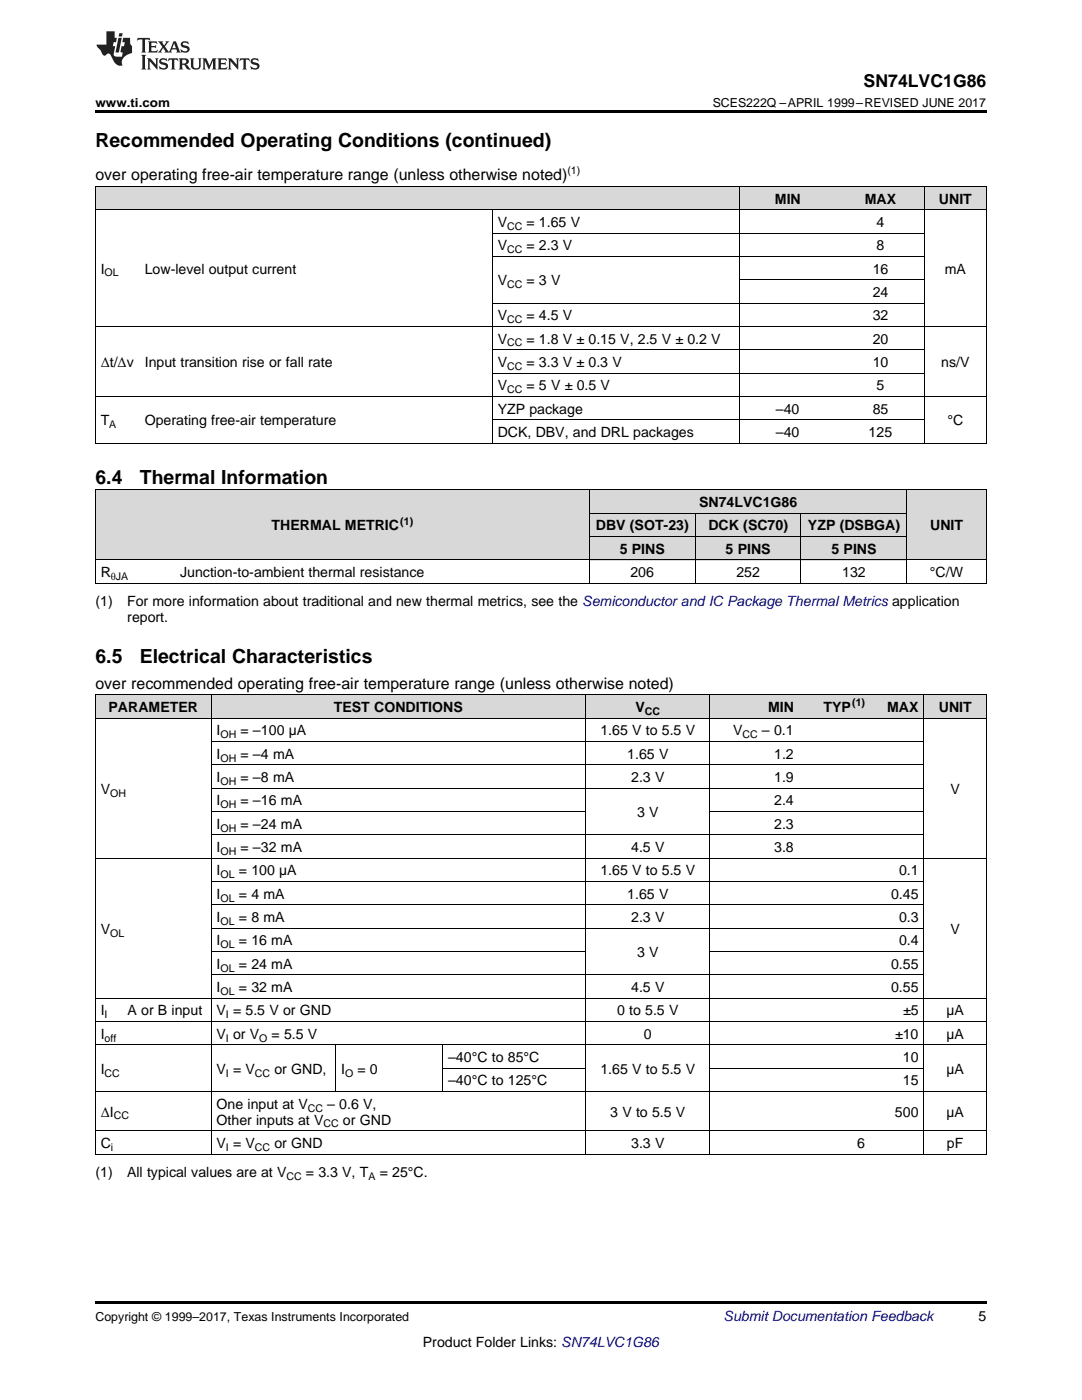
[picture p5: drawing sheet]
<svg xmlns="http://www.w3.org/2000/svg" width="216mm" height="279mm" viewBox="0 0 216 279" stroke-linecap="round" stroke-linejoin="round" font-family="sans-serif">
<defs><g id="words">
<g font-size="3.9">
<text x="19" y="29.3">Recommended Operating Conditions (continued)</text>
<text x="19" y="96.6">6.4</text>
<text x="27.9" y="96.6">Thermal Information</text>
<text x="19" y="132.3">6.5</text>
<text x="27.9" y="132.3">Electrical Characteristics</text>
</g>
<text font-size="3.5" x="172.3" y="17.3">SN74LVC1G86</text>
<g font-size="3.2">
<text x="19" y="36">over operating free-air temperature range (unless otherwise noted)</text>
<text x="19" y="137.4">over recommended operating free-air temperature range (unless otherwise noted)</text>
</g>
<g font-size="2.8">
<text x="154.6" y="40.6">MIN</text>
<text x="172.5" y="40.6">MAX</text>
<text x="187.4" y="40.6">UNIT</text>
<text x="99.3" y="45.3">V</text>
<text x="105.1" y="45.3">= 1.65 V</text>
<text x="174.9" y="45.3">4</text>
<text x="99.3" y="50">V</text>
<text x="105.1" y="50">= 2.3 V</text>
<text x="174.9" y="50">8</text>
<text x="20.1" y="54.6">I</text>
<text x="28.9" y="54.6">Low-level output current</text>
<text x="99.3" y="56.9">V</text>
<text x="105.1" y="56.9">= 3 V</text>
<text x="174.1" y="54.6">16</text>
<text x="174.1" y="59.3">24</text>
<text x="188.5" y="54.6">mA</text>
<text x="99.3" y="63.9">V</text>
<text x="105.1" y="63.9">= 4.5 V</text>
<text x="174.1" y="63.9">32</text>
<text x="99.3" y="68.6">V</text>
<text x="105.1" y="68.6">= 1.8 V ± 0.15 V, 2.5 V ± 0.2 V</text>
<text x="174.1" y="68.6">20</text>
<text x="20.1" y="73.2">Δt/Δv</text>
<text x="28.9" y="73.2">Input transition rise or fall rate</text>
<text x="99.3" y="73.2">V</text>
<text x="99.3" y="77.9">V</text>
<text x="105.1" y="73.2">= 3.3 V ± 0.3 V</text>
<text x="105.1" y="77.9">= 5 V ± 0.5 V</text>
<text x="174.1" y="73.2">10</text>
<text x="174.9" y="77.9">5</text>
<text x="187.8" y="73.2">ns/V</text>
<text x="99.3" y="82.5">YZP package</text>
<text x="154.8" y="82.5">–40</text>
<text x="174.1" y="82.5">85</text>
<text x="20.1" y="84.9">T</text>
<text x="28.9" y="84.9">Operating free-air temperature</text>
<text x="99.3" y="87.2">DCK, DBV, and DRL packages</text>
<text x="154.8" y="87.2">–40</text>
<text x="173.3" y="87.2">125</text>
<text x="189.1" y="84.9">°C</text>
<text x="139.5" y="101.2">SN74LVC1G86</text>
<text x="54.2" y="105.9">THERMAL METRIC</text>
<text x="118.9" y="105.9">DBV (SOT-23)</text>
<text x="141.4" y="105.9">DCK (SC70)</text>
<text x="161.2" y="105.9">YZP (DSBGA)</text>
<text x="185.6" y="105.9">UNIT</text>
<text x="123.6" y="110.5">5 PINS</text>
<text x="144.8" y="110.5">5 PINS</text>
<text x="165.9" y="110.5">5 PINS</text>
<text x="20.1" y="115.2">R</text>
<text x="35.9" y="115.2">Junction-to-ambient thermal resistance</text>
<text x="125.8" y="115.2">206</text>
<text x="146.9" y="115.2">252</text>
<text x="168.1" y="115.2">132</text>
<text x="185.6" y="115.2">°C/W</text>
<text x="19" y="121">(1)</text>
<text x="25.4" y="121">For more information about traditional and new thermal metrics, see the Semiconductor and IC Package Thermal Metrics application</text>
<text x="25.4" y="124.2">report.</text>
<text x="21.7" y="142.1">PARAMETER</text>
<text x="66.6" y="142.1">TEST CONDITIONS</text>
<text x="126.8" y="142.1">V</text>
<text x="153.2" y="142.1">MIN</text>
<text x="164.3" y="142.1">TYP</text>
<text x="177" y="142.1">MAX</text>
<text x="187.3" y="142.1">UNIT</text>
<text x="43.2" y="146.8">I</text>
<text x="48" y="146.8">= –100 µA</text>
<text x="119.8" y="146.8">1.65 V to 5.5 V</text>
<text x="146.3" y="146.8">V</text>
<text x="152" y="146.8">– 0.1</text>
<text x="43.2" y="151.4">I</text>
<text x="48" y="151.4">= –4 mA</text>
<text x="125.2" y="151.4">1.65 V</text>
<text x="154.5" y="151.4">1.2</text>
<text x="20.1" y="158.4">V</text>
<text x="43.2" y="156.1">I</text>
<text x="43.2" y="160.7">I</text>
<text x="48" y="156.1">= –8 mA</text>
<text x="48" y="160.7">= –16 mA</text>
<text x="125.9" y="156.1">2.3 V</text>
<text x="154.5" y="156.1">1.9</text>
<text x="154.5" y="160.7">2.4</text>
<text x="189.7" y="158.4">V</text>
<text x="43.2" y="165.4">I</text>
<text x="48" y="165.4">= –24 mA</text>
<text x="127.1" y="163.1">3 V</text>
<text x="154.5" y="165.4">2.3</text>
<text x="43.2" y="170">I</text>
<text x="48" y="170">= –32 mA</text>
<text x="125.9" y="170">4.5 V</text>
<text x="154.5" y="170">3.8</text>
<text x="43.2" y="174.7">I</text>
<text x="43.2" y="179.4">I</text>
<text x="47.7" y="174.7">= 100 µA</text>
<text x="47.7" y="179.4">= 4 mA</text>
<text x="119.8" y="174.7">1.65 V to 5.5 V</text>
<text x="125.2" y="179.4">1.65 V</text>
<text x="177.8" y="179.4">0.45</text>
<text x="179.4" y="174.7">0.1</text>
<text x="43.2" y="184">I</text>
<text x="47.7" y="184">= 8 mA</text>
<text x="125.9" y="184">2.3 V</text>
<text x="179.4" y="184">0.3</text>
<text x="20.1" y="186.3">V</text>
<text x="43.2" y="188.7">I</text>
<text x="47.7" y="188.7">= 16 mA</text>
<text x="127.1" y="191">3 V</text>
<text x="179.4" y="188.7">0.4</text>
<text x="189.7" y="186.3">V</text>
<text x="43.2" y="193.3">I</text>
<text x="43.2" y="198">I</text>
<text x="47.7" y="193.3">= 24 mA</text>
<text x="47.7" y="198">= 32 mA</text>
<text x="125.9" y="198">4.5 V</text>
<text x="177.8" y="193.3">0.55</text>
<text x="177.8" y="198">0.55</text>
<text x="20.1" y="202.6">I</text>
<text x="25.4" y="202.6">A or B input</text>
<text x="43.2" y="202.6">V = 5.5 V or GND</text>
<text x="123.1" y="202.6">0 to 5.5 V</text>
<text x="180.2" y="202.6">±5</text>
<text x="188.8" y="202.6">µA</text>
<text x="20.1" y="207.3">I</text>
<text x="43.2" y="207.3">V or V</text>
<text x="54.2" y="207.3">= 5.5 V</text>
<text x="128.5" y="207.3">0</text>
<text x="178.6" y="207.3">±10</text>
<text x="188.8" y="207.3">µA</text>
<text x="20.1" y="214.3">I</text>
<text x="43.2" y="214.3">V = V</text>
<text x="54.8" y="214.3">or GND,</text>
<text x="68.1" y="214.3">I</text>
<text x="71.3" y="214.3">= 0</text>
<text x="89.4" y="211.9">–40°C to 85°C</text>
<text x="119.8" y="214.3">1.65 V to 5.5 V</text>
<text x="180.2" y="211.9">10</text>
<text x="188.8" y="214.3">µA</text>
<text x="43.2" y="221.3">One input at V</text>
<text x="65.3" y="221.3">– 0.6 V,</text>
<text x="89.4" y="216.6">–40°C to 125°C</text>
<text x="180.2" y="216.6">15</text>
<text x="20.1" y="222.8">ΔI</text>
<text x="43.2" y="224.4">Other inputs at V</text>
<text x="68.4" y="224.4">or GND</text>
<text x="121.8" y="222.8">3 V to 5.5 V</text>
<text x="178.6" y="222.8">500</text>
<text x="188.8" y="222.8">µA</text>
<text x="20.1" y="229.1">C</text>
<text x="43.2" y="229.1">V = V</text>
<text x="54.8" y="229.1">or GND</text>
<text x="125.9" y="229.1">3.3 V</text>
<text x="171.1" y="229.1">6</text>
<text x="188.9" y="229.1">pF</text>
<text x="19" y="234.9">(1)</text>
<text x="25.4" y="234.9">All typical values are at V</text>
<text x="61" y="234.9">= 3.3 V, T</text>
<text x="75.8" y="234.9">= 25°C.</text>
<text x="195.3" y="263.6">5</text>
<text x="84.4" y="268.9">Product Folder Links: SN74LVC1G86</text>
</g>
<text font-size="2.8" fill="#0000c8" x="144.4" y="263.6">Submit Documentation Feedback</text>
<g font-size="2.5">
<text x="19" y="21.4">www.ti.com</text>
<text x="142.2" y="21.4">SCES222Q –APRIL 1999–REVISED JUNE 2017</text>
<text x="19" y="263.6">Copyright © 1999–2017, Texas Instruments Incorporated</text>
</g>
<g font-size="2.1">
<text x="113.2" y="34.7">(1)</text>
<text x="101.2" y="45.9">CC</text>
<text x="101.2" y="50.5">CC</text>
<text x="20.9" y="55.2">OL</text>
<text x="101.2" y="57.5">CC</text>
<text x="101.2" y="64.5">CC</text>
<text x="101.2" y="69.1">CC</text>
<text x="101.2" y="73.8">CC</text>
<text x="101.2" y="78.5">CC</text>
<text x="21.8" y="85.4">A</text>
<text x="79.9" y="104.7">(1)</text>
<text x="22.1" y="115.7">θJA</text>
<text x="128.7" y="142.7">CC</text>
<text x="170.1" y="141">(1)</text>
<text x="44" y="147.3">OH</text>
<text x="148.2" y="147.3">CC</text>
<text x="44" y="152">OH</text>
<text x="22" y="159">OH</text>
<text x="44" y="156.6">OH</text>
<text x="44" y="161.3">OH</text>
<text x="44" y="165.9">OH</text>
<text x="44" y="170.6">OH</text>
<text x="44" y="175.3">OL</text>
<text x="44" y="179.9">OL</text>
<text x="44" y="184.6">OL</text>
<text x="22" y="186.9">OL</text>
<text x="44" y="189.2">OL</text>
<text x="44" y="193.9">OL</text>
<text x="20.9" y="203.2">I</text>
<text x="44" y="198.5">OL</text>
<text x="45.1" y="203.2">I</text>
<text x="20.9" y="207.9">off</text>
<text x="45.1" y="207.9">I</text>
<text x="51.7" y="207.9">O</text>
<text x="20.9" y="214.8">CC</text>
<text x="45.1" y="214.8">I</text>
<text x="50.9" y="214.8">CC</text>
<text x="68.9" y="214.8">O</text>
<text x="61.4" y="221.8">CC</text>
<text x="22.7" y="223.4">CC</text>
<text x="64.6" y="225">CC</text>
<text x="22.1" y="229.7">i</text>
<text x="45.1" y="229.7">I</text>
<text x="50.9" y="229.7">CC</text>
<text x="57.1" y="235.5">CC</text>
<text x="73.5" y="235.5">A</text>
</g>
</g></defs>
<g fill="#d8d8d8">
<path d="M19 138.7h5.4v4.7h-5.4z"/>
<path d="M24.4 138.7h17.8v4.7h-17.8z"/>
<path d="M42.2 138.7h24.8v4.7h-24.8z"/>
<path d="M67 138.7h21.4v4.7h-21.4z"/>
<path d="M88.4 138.7h28.4v4.7h-28.4z"/>
<path d="M116.8 138.7h24.9v4.7h-24.9z"/>
<path d="M141.7 138.7h17.8v4.7h-17.8z"/>
<path d="M159.5 138.7h14.2v4.7h-14.2z"/>
<path d="M173.7 138.7h10.7v4.7h-10.7z"/>
<path d="M184.4 138.7h12.4v4.7h-12.4z"/>
<path d="M19 97.8h15.9v14h-15.9z"/>
<path d="M34.9 97.8h82.7v14h-82.7z"/>
<path d="M181 97.8h15.8v14h-15.8z"/>
<path d="M117.6 107.1h21.1v4.7h-21.1z"/>
<path d="M138.7 107.1h21.2v4.7h-21.2z"/>
<path d="M159.9 107.1h21.1v4.7h-21.1z"/>
<path d="M117.6 102.5h21.1v4.6h-21.1z"/>
<path d="M138.7 102.5h21.2v4.6h-21.2z"/>
<path d="M159.9 102.5h21.1v4.6h-21.1z"/>
<path d="M117.6 97.8h21.1v4.7h-21.1z"/>
<path d="M138.7 97.8h21.2v4.7h-21.2z"/>
<path d="M159.9 97.8h21.1v4.7h-21.1z"/>
<path d="M19 37.3h8.8v4.6h-8.8z"/>
<path d="M27.8 37.3h70.4v4.6h-70.4z"/>
<path d="M98.2 37.3h49.3v4.6h-49.3z"/>
<path d="M147.5 37.3h19.4v4.6h-19.4z"/>
<path d="M166.9 37.3h17.6v4.6h-17.6z"/>
<path d="M184.5 37.3h12.3v4.6h-12.3z"/>
</g>
<g fill="#000">
<path d="M19 22h177.8v.5h-177.8zM19 88.4l.2 .1zM98.1 88.4l.1 .1zM147.4 88.4l.1 .1zM166.8 88.4l.1 .1zM184.4 88.4l.1 .1zM196.7 88.4l.1 .1zM19 116.4l.2 .1zM117.5 116.4l.1 .1zM138.6 116.4l.1 .1zM159.8 116.4l.1 .1zM180.9 116.4l.1 .1z"/>
<path d="M196.7 116.4l.1 .1zM19 230.3l.2 .1zM42.1 230.3l.1 .1zM66.9 230.3l.1 .1zM88.3 230.3l.1 .1zM116.7 230.3l.1 .1zM141.6 230.3l.1 .1zM159.4 230.3l.1 .1zM173.6 230.3l.1 .1zM184.3 230.3l.1 .1zM196.7 230.3l.1 .1zM19 259.7h177.8v.5h-177.8z"/>
</g>
<g fill="none" stroke="#000" stroke-width=".2">
<path d="M19 37.2h177.8M19.1 37.2v51.3M147.5 37.2v51.3M184.4 37.2v51.3M196.8 37.2v51.3M19 41.9h177.8M98.2 41.9v46.6M98.2 51.2h86.3M98.2 46.5h86.3M147.5 55.8h37M19 79.1h177.8M19 65.1h177.8"/>
<path d="M98.2 74.5h86.3M98.2 69.8h86.3M98.2 60.5h86.3M19 97.8h177.8M19 88.4h177.8M19.1 97.8v18.7M98.2 83.8h86.3M117.6 97.8v18.7M180.9 97.8v18.7M196.8 97.8v18.7M19 116.4h177.8M19 111.7h177.8"/>
<path d="M117.6 107.1h63.4M117.6 102.4h63.4M138.7 102.4v14.1M159.8 102.4v14.1M19 138.7h177.8v91.7M19.1 138.7v91.7M42.1 138.7v91.7M116.8 138.7v91.7M141.7 138.7v91.7M184.3 138.7v91.7M19 143.3h177.8M42.2 157.3h142.2"/>
<path d="M42.2 152.6h142.2M42.2 148h142.2M19 171.3h177.8M42.2 175.9h142.2M42.2 166.6h142.2M42.2 161.9h74.6M141.7 161.9h42.7M19 199.2h177.8M42.2 194.5h142.2M42.2 189.9h74.6M42.2 185.2h142.2M42.2 180.6h142.2"/>
<path d="M141.7 189.9h42.7M19 217.8h177.8M19 208.5h177.8M19 203.9h177.8M67 208.5v9.4M88.3 208.5v9.4M88.4 213.2h28.4M141.7 213.2h42.7M19 230.3h177.8M19 225.7h177.8"/>
</g>
<g fill="#231f20">
<path d="M27.5 7.6l-.1 .5 .4-.2h.6v.1v2.1l-.2 .4h1l-.3-.4v-2.1l.1-.1h.5l.5 .2-.2-.5zM29.5 8.3l.2 .3v1.5l-.2 .4h1.8l.2-.6a1.04 1.04 0 0 1-1.3 .2v-.7h.6l.3 .2v-.6l-.3 .2h-.6v-.6l.8-.1 .4 .3-.2-.5zM31.5 8.3l.9 1.1-.9 1.1h.8l-.2-.2 .5-.7 .4 .7-.2 .2h1.5l-.1-.2 .1-.4h.9l.1 .4-.2 .2h1l-.3-.3-.7-1.9h-.5l-.9 2-.8-1 .9-1h-.8l.1 .3-.3 .5-.4-.6 .2-.2zM34.7 8.6l.4 1h-.7zM36.3 8.4a.63 .63 0 0 0-.2 .7 .63 .63 0 0 0 .6 .4l.6 .2 .1 .2a.75 .75 0 0 1-.7 .4 .75 .75 0 0 1-.6-.5l.1 .7 .1-.1a1.11 1.11 0 0 0 1.5-.6 1.13 1.13 0 0 0-1.2-.8l-.1-.4a1.04 1.04 0 0 1 1.2 .2l-.2-.5-.1 .1-.5-.2zM28.2 10.9l.2 .4v2.2l-.2 .4h1l-.3-.4v-2.2l.3-.4zM29.3 11.6l.3 .4v1.5l-.3 .4h.8l-.2-.4v-1.3l1.5 1.7v-1.9l.2-.4h-.7l.2 .4v.9l-1.1-1.3zM32 11.8a.62 .62 0 0 0-.2 .7 .62 .62 0 0 0 .6 .4l.6 .1 .1 .3a.76 .76 0 0 1-.7 .3 .76 .76 0 0 1-.6-.4l.1 .7 .1-.1a1.11 1.11 0 0 0 1.5-.6 1.13 1.13 0 0 0-1.2-.8l-.1-.4a1.04 1.04 0 0 1 1.2 .2l-.2-.6-.1 .1-.5-.1zM33.7 11.6l-.2 .6a.61 .61 0 0 1 .8-.3v1.6l-.2 .4h.9l-.2-.4v-1.6a.63 .63 0 0 1 .8 .3l-.2-.6zM35.6 11.6l.3 .4v1.5l-.3 .4h1l-.2-.2v-.8l.5 .2a.76 .76 0 0 0 1.2 .7l-1-1a.58 .58 0 0 0 .6-.5 .58 .58 0 0 0-.5-.6zM36.4 11.9h.1a.45 .45 0 0 1 .5 .1 .45 .45 0 0 1 .1 .5l-.7 .2zM37.9 11.6l.2 .2a2.17 2.17 0 0 0 .3 1.9 .99 .99 0 0 0 1.6-.6v-1.1l.2-.4h-.7l.2 .2a1.92 1.92 0 0 1-.2 1.8 .6 .6 0 0 1-.9-.5v-1.1l.2-.4zM40.4 11.6l.2 .4v1.5l-.2 .4h.7l-.2-.4v-1.4l.8 1.8 .8-1.8v1.4l-.2 .4h.9l-.2-.4v-1.5l.2-.4h-.8l-.6 1.5-.6-1.5zM43.4 11.6l.2 .4v1.5l-.2 .4h1.8l.2-.6a1.04 1.04 0 0 1-1.3 .1v-.6h.5l.4 .2v-.6l-.4 .2h-.5v-.7h.8l.3 .3-.1-.6zM45.5 11.6l.2 .4v1.5l-.2 .4h.7l-.2-.4v-1.3l1.5 1.7v-1.9l.2-.4h-.7l.2 .4v.9l-1.1-1.3zM47.9 11.6l-.1 .6a.61 .61 0 0 1 .8-.3v1.6l-.3 .4h1l-.3-.4 .1-1.6a.63 .63 0 0 1 .7 .3l-.1-.6zM50.2 11.8a.62 .62 0 0 0-.2 .7 .62 .62 0 0 0 .6 .4l.6 .1 .2 .3a.76 .76 0 0 1-.8 .3 .76 .76 0 0 1-.6-.4l.1 .7 .2-.1a1.11 1.11 0 0 0 1.5-.6 1.13 1.13 0 0 0-1.3-.8l-.1-.4a1.04 1.04 0 0 1 1.2 .2l-.1-.6-.2 .1-.5-.1z"/>
<path d="M21.2 6.3v2.6h-1.9l.1 .4 .7 .9a.91 .91 0 0 0 1 .8 .56 .56 0 0 1 .5-.3 .56 .56 0 0 1 .5 .3l.4 .8a1.53 1.53 0 0 0 1.9 1.2 1.54 1.54 0 0 1 1-2.1l.9-.3v-1.4a1.52 1.52 0 0 1-.3-1.6h-1.4l-.2 .8h.5l-.2 .8h-.4l-.2 1v.2l.4 .1-.2 .8a1.93 1.93 0 0 1-1.6-.3l.3-1.8h-.5l.2-.8h.4l.2-.8h-.4v-1.3zM23.6 7.6l-.6 2.9h.7l.6-2.9zM23.8 6.6l-.1 .7h.6l.2-.7z"/>
</g>
<use href="#words"/>
</svg>
